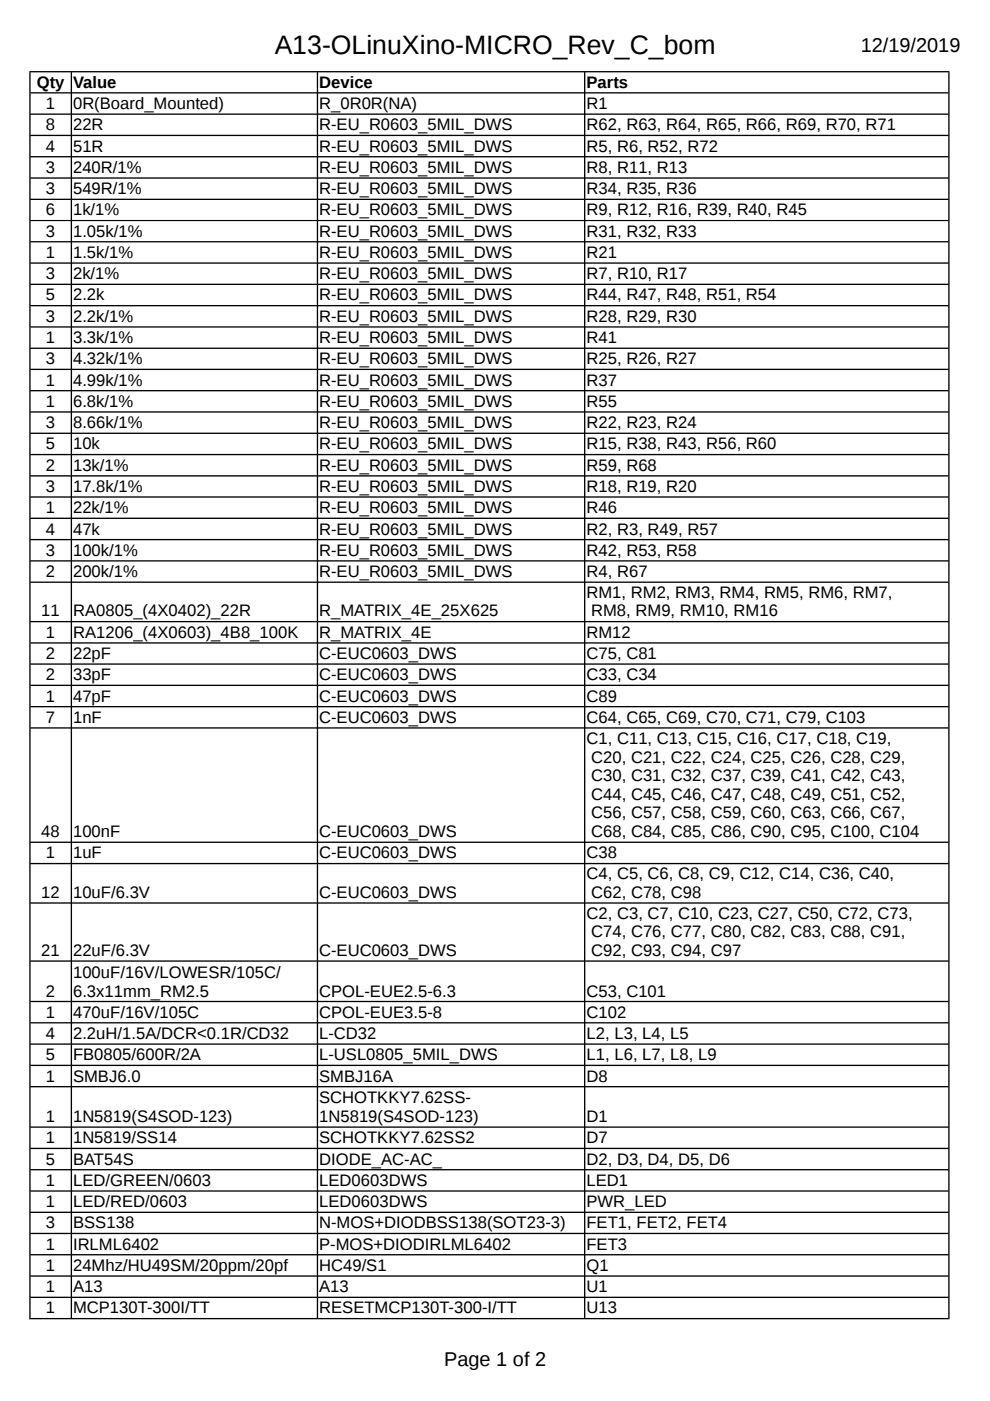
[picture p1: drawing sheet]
<svg xmlns="http://www.w3.org/2000/svg" width="210mm" height="297mm" viewBox="0 0 210 297" stroke-linecap="round" stroke-linejoin="round" font-family="sans-serif">
<defs><g id="words">
<text font-size="5.6" x="58.2" y="11.5">A13-OLinuXino-MICRO_Rev_C_bom</text>
<g font-size="4.2">
<text x="182.5" y="11">12/19/2019</text>
<text x="94.2" y="289.6">Page 1 of 2</text>
</g>
<g font-size="3.5">
<text x="7.8" y="18.6">Qty</text>
<text x="9.7" y="23.1">1</text>
<text x="15.5" y="18.6">Value</text>
<text x="15.5" y="23.1">0R(Board_Mounted)</text>
<text x="67.7" y="18.6">Device</text>
<text x="67.7" y="23.1">R_0R0R(NA)</text>
<text x="124.4" y="18.6">Parts</text>
<text x="124.4" y="23.1">R1</text>
<text x="9.7" y="27.6">8</text>
<text x="15.5" y="27.6">22R</text>
<text x="67.7" y="27.6">R-EU_R0603_5MIL_DWS</text>
<text x="124.4" y="27.6">R62, R63, R64, R65, R66, R69, R70, R71</text>
<text x="9.7" y="32.1">4</text>
<text x="15.5" y="32.1">51R</text>
<text x="67.7" y="32.1">R-EU_R0603_5MIL_DWS</text>
<text x="124.4" y="32.1">R5, R6, R52, R72</text>
<text x="9.7" y="36.7">3</text>
<text x="9.7" y="41.2">3</text>
<text x="15.5" y="36.7">240R/1%</text>
<text x="15.5" y="41.2">549R/1%</text>
<text x="67.7" y="36.7">R-EU_R0603_5MIL_DWS</text>
<text x="67.7" y="41.2">R-EU_R0603_5MIL_DWS</text>
<text x="124.4" y="36.7">R8, R11, R13</text>
<text x="124.4" y="41.2">R34, R35, R36</text>
<text x="9.7" y="45.7">6</text>
<text x="15.5" y="45.7">1k/1%</text>
<text x="67.7" y="45.7">R-EU_R0603_5MIL_DWS</text>
<text x="124.4" y="45.7">R9, R12, R16, R39, R40, R45</text>
<text x="9.7" y="50.2">3</text>
<text x="15.5" y="50.2">1.05k/1%</text>
<text x="67.7" y="50.2">R-EU_R0603_5MIL_DWS</text>
<text x="124.4" y="50.2">R31, R32, R33</text>
<text x="9.7" y="54.7">1</text>
<text x="9.7" y="59.2">3</text>
<text x="15.5" y="54.7">1.5k/1%</text>
<text x="15.5" y="59.2">2k/1%</text>
<text x="67.7" y="54.7">R-EU_R0603_5MIL_DWS</text>
<text x="67.7" y="59.2">R-EU_R0603_5MIL_DWS</text>
<text x="124.4" y="54.7">R21</text>
<text x="124.4" y="59.2">R7, R10, R17</text>
<text x="9.7" y="63.7">5</text>
<text x="15.5" y="63.7">2.2k</text>
<text x="67.7" y="63.7">R-EU_R0603_5MIL_DWS</text>
<text x="124.4" y="63.7">R44, R47, R48, R51, R54</text>
<text x="9.7" y="68.2">3</text>
<text x="15.5" y="68.2">2.2k/1%</text>
<text x="67.7" y="68.2">R-EU_R0603_5MIL_DWS</text>
<text x="124.4" y="68.2">R28, R29, R30</text>
<text x="9.7" y="72.7">1</text>
<text x="9.7" y="77.3">3</text>
<text x="15.5" y="72.7">3.3k/1%</text>
<text x="15.5" y="77.3">4.32k/1%</text>
<text x="67.7" y="72.7">R-EU_R0603_5MIL_DWS</text>
<text x="67.7" y="77.3">R-EU_R0603_5MIL_DWS</text>
<text x="124.4" y="72.7">R41</text>
<text x="124.4" y="77.3">R25, R26, R27</text>
<text x="9.7" y="81.8">1</text>
<text x="15.5" y="81.8">4.99k/1%</text>
<text x="67.7" y="81.8">R-EU_R0603_5MIL_DWS</text>
<text x="124.4" y="81.8">R37</text>
<text x="9.7" y="86.3">1</text>
<text x="15.5" y="86.3">6.8k/1%</text>
<text x="67.7" y="86.3">R-EU_R0603_5MIL_DWS</text>
<text x="124.4" y="86.3">R55</text>
<text x="9.7" y="90.8">3</text>
<text x="9.7" y="95.3">5</text>
<text x="15.5" y="90.8">8.66k/1%</text>
<text x="15.5" y="95.3">10k</text>
<text x="67.7" y="90.8">R-EU_R0603_5MIL_DWS</text>
<text x="67.7" y="95.3">R-EU_R0603_5MIL_DWS</text>
<text x="124.4" y="90.8">R22, R23, R24</text>
<text x="124.4" y="95.3">R15, R38, R43, R56, R60</text>
<text x="9.7" y="99.8">2</text>
<text x="15.5" y="99.8">13k/1%</text>
<text x="67.7" y="99.8">R-EU_R0603_5MIL_DWS</text>
<text x="124.4" y="99.8">R59, R68</text>
<text x="9.7" y="104.3">3</text>
<text x="15.5" y="104.3">17.8k/1%</text>
<text x="67.7" y="104.3">R-EU_R0603_5MIL_DWS</text>
<text x="124.4" y="104.3">R18, R19, R20</text>
<text x="9.7" y="108.8">1</text>
<text x="9.7" y="113.3">4</text>
<text x="15.5" y="108.8">22k/1%</text>
<text x="15.5" y="113.3">47k</text>
<text x="67.7" y="108.8">R-EU_R0603_5MIL_DWS</text>
<text x="67.7" y="113.3">R-EU_R0603_5MIL_DWS</text>
<text x="124.4" y="108.8">R46</text>
<text x="124.4" y="113.3">R2, R3, R49, R57</text>
<text x="9.7" y="117.8">3</text>
<text x="15.5" y="117.8">100k/1%</text>
<text x="67.7" y="117.8">R-EU_R0603_5MIL_DWS</text>
<text x="124.4" y="117.8">R42, R53, R58</text>
<text x="9.7" y="122.3">2</text>
<text x="15.5" y="122.3">200k/1%</text>
<text x="67.7" y="122.3">R-EU_R0603_5MIL_DWS</text>
<text x="124.4" y="122.3">R4, R67</text>
<text x="8.7" y="130.7">11</text>
<text x="15.5" y="130.7">RA0805_(4X0402)_22R</text>
<text x="67.7" y="130.7">R_MATRIX_4E_25X625</text>
<text x="124.4" y="126.8">RM1, RM2, RM3, RM4, RM5, RM6, RM7,</text>
<text x="125.3" y="130.7">RM8, RM9, RM10, RM16</text>
<text x="9.7" y="135.2">1</text>
<text x="15.5" y="135.2">RA1206_(4X0603)_4B8_100K</text>
<text x="67.7" y="135.2">R_MATRIX_4E</text>
<text x="124.4" y="135.2">RM12</text>
<text x="9.7" y="139.7">2</text>
<text x="15.5" y="139.7">22pF</text>
<text x="67.7" y="139.7">C-EUC0603_DWS</text>
<text x="124.4" y="139.7">C75, C81</text>
<text x="9.7" y="144.3">2</text>
<text x="9.7" y="148.8">1</text>
<text x="15.5" y="144.3">33pF</text>
<text x="15.5" y="148.8">47pF</text>
<text x="67.7" y="144.3">C-EUC0603_DWS</text>
<text x="67.7" y="148.8">C-EUC0603_DWS</text>
<text x="124.4" y="144.3">C33, C34</text>
<text x="124.4" y="148.8">C89</text>
<text x="9.7" y="153.2">7</text>
<text x="15.5" y="153.2">1nF</text>
<text x="67.7" y="153.2">C-EUC0603_DWS</text>
<text x="124.4" y="153.2">C64, C65, C69, C70, C71, C79, C103</text>
<text x="124.4" y="157.7">C1, C11, C13, C15, C16, C17, C18, C19,</text>
<text x="125.3" y="161.7">C20, C21, C22, C24, C25, C26, C28, C29,</text>
<text x="125.3" y="165.6">C30, C31, C32, C37, C39, C41, C42, C43,</text>
<text x="125.3" y="169.6">C44, C45, C46, C47, C48, C49, C51, C52,</text>
<text x="125.3" y="173.5">C56, C57, C58, C59, C60, C63, C66, C67,</text>
<text x="8.7" y="177.5">48</text>
<text x="15.5" y="177.5">100nF</text>
<text x="67.7" y="177.5">C-EUC0603_DWS</text>
<text x="125.3" y="177.5">C68, C84, C85, C86, C90, C95, C100, C104</text>
<text x="9.7" y="182">1</text>
<text x="15.5" y="182">1uF</text>
<text x="67.7" y="182">C-EUC0603_DWS</text>
<text x="124.4" y="182">C38</text>
<text x="8.7" y="190.4">12</text>
<text x="15.5" y="190.4">10uF/6.3V</text>
<text x="67.7" y="190.4">C-EUC0603_DWS</text>
<text x="124.4" y="186.4">C4, C5, C6, C8, C9, C12, C14, C36, C40,</text>
<text x="125.3" y="190.4">C62, C78, C98</text>
<text x="124.4" y="194.8">C2, C3, C7, C10, C23, C27, C50, C72, C73,</text>
<text x="8.7" y="202.7">21</text>
<text x="15.5" y="202.7">22uF/6.3V</text>
<text x="67.7" y="202.7">C-EUC0603_DWS</text>
<text x="125.3" y="198.7">C74, C76, C77, C80, C82, C83, C88, C91,</text>
<text x="125.3" y="202.7">C92, C93, C94, C97</text>
<text x="15.5" y="207.3">100uF/16V/LOWESR/105C/</text>
<text x="9.7" y="211.3">2</text>
<text x="9.7" y="215.8">1</text>
<text x="15.5" y="215.8">470uF/16V/105C</text>
<text x="15.5" y="211.3">6.3x11mm_RM2.5</text>
<text x="67.7" y="211.3">CPOL-EUE2.5-6.3</text>
<text x="67.7" y="215.8">CPOL-EUE3.5-8</text>
<text x="124.4" y="211.3">C53, C101</text>
<text x="124.4" y="215.8">C102</text>
<text x="9.7" y="220.3">4</text>
<text x="15.5" y="220.3">2.2uH/1.5A/DCR&lt;0.1R/CD32</text>
<text x="67.7" y="220.3">L-CD32</text>
<text x="124.4" y="220.3">L2, L3, L4, L5</text>
<text x="9.7" y="224.8">5</text>
<text x="15.5" y="224.8">FB0805/600R/2A</text>
<text x="67.7" y="224.8">L-USL0805_5MIL_DWS</text>
<text x="124.4" y="224.8">L1, L6, L7, L8, L9</text>
<text x="9.7" y="229.3">1</text>
<text x="15.5" y="229.3">SMBJ6.0</text>
<text x="67.7" y="229.3">SMBJ16A</text>
<text x="67.7" y="234">SCHOTKKY7.62SS-</text>
<text x="124.4" y="229.3">D8</text>
<text x="9.7" y="237.9">1</text>
<text x="15.5" y="237.9">1N5819(S4SOD-123)</text>
<text x="67.7" y="237.9">1N5819(S4SOD-123)</text>
<text x="124.4" y="237.9">D1</text>
<text x="9.7" y="242.4">1</text>
<text x="15.5" y="242.4">1N5819/SS14</text>
<text x="67.7" y="242.4">SCHOTKKY7.62SS2</text>
<text x="124.4" y="242.4">D7</text>
<text x="9.7" y="246.9">5</text>
<text x="9.7" y="251.4">1</text>
<text x="15.5" y="246.9">BAT54S</text>
<text x="15.5" y="251.4">LED/GREEN/0603</text>
<text x="67.7" y="246.9">DIODE_AC-AC_</text>
<text x="67.7" y="251.4">LED0603DWS</text>
<text x="124.4" y="246.9">D2, D3, D4, D5, D6</text>
<text x="124.4" y="251.4">LED1</text>
<text x="9.7" y="255.9">1</text>
<text x="15.5" y="255.9">LED/RED/0603</text>
<text x="67.7" y="255.9">LED0603DWS</text>
<text x="124.4" y="255.9">PWR_LED</text>
<text x="9.7" y="260.5">3</text>
<text x="15.5" y="260.5">BSS138</text>
<text x="67.7" y="260.5">N-MOS+DIODBSS138(SOT23-3)</text>
<text x="124.4" y="260.5">FET1, FET2, FET4</text>
<text x="9.7" y="265">1</text>
<text x="9.7" y="269.5">1</text>
<text x="15.5" y="265">IRLML6402</text>
<text x="15.5" y="269.5">24Mhz/HU49SM/20ppm/20pf</text>
<text x="67.7" y="265">P-MOS+DIODIRLML6402</text>
<text x="67.7" y="269.5">HC49/S1</text>
<text x="124.4" y="265">FET3</text>
<text x="124.4" y="269.5">Q1</text>
<text x="9.7" y="274">1</text>
<text x="15.5" y="274">A13</text>
<text x="67.7" y="274">A13</text>
<text x="124.4" y="274">U1</text>
<text x="9.7" y="278.5">1</text>
<text x="15.5" y="278.5">MCP130T-300I/TT</text>
<text x="67.7" y="278.5">RESETMCP130T-300-I/TT</text>
<text x="124.4" y="278.5">U13</text>
</g>
</g></defs>
<g fill="#000">
<path d="M6.2 15.1h195.1l-.3 .2h-194.5z" fill-rule="evenodd"/>
<path d="M6.3 19.7l.2-.2h194.5l.2 .2-.2 .1h-194.5z" fill-rule="evenodd"/>
<path d="M6.3 24.2l.2-.1h194.5l.2 .1-.2 .1h-194.5z" fill-rule="evenodd"/>
<path d="M6.5 28.6h194.5l.2 .1-.2 .2h-194.5l-.2-.2z" fill-rule="evenodd"/>
<path d="M6.5 33.1h194.5l.2 .1-.2 .2h-194.5l-.2-.2z" fill-rule="evenodd"/>
<path d="M6.5 37.6h194.5l.2 .1-.2 .2h-194.5l-.2-.2z" fill-rule="evenodd"/>
<path d="M6.3 42.3l.2-.2h194.5l.2 .2-.2 .1h-194.5z" fill-rule="evenodd"/>
<path d="M6.3 46.7h194.9l-.2 .2h-194.5z" fill-rule="evenodd"/>
<path d="M6.3 51.3l.2-.2h194.5l.2 .2-.2 .1h-194.5z" fill-rule="evenodd"/>
<path d="M6.3 55.8l.2-.2h194.5l.2 .2-.2 .1h-194.5z" fill-rule="evenodd"/>
<path d="M6.5 60.1h194.5l.2 .2-.2 .1h-194.5l-.2-.1z" fill-rule="evenodd"/>
<path d="M6.5 64.7h194.5l.2 .1-.2 .1h-194.5l-.2-.1z" fill-rule="evenodd"/>
<path d="M6.5 69.2h194.5l.2 .1-.2 .2h-194.5l-.2-.2z" fill-rule="evenodd"/>
<path d="M6.3 73.8l.2-.1h194.5l.2 .1-.2 .2h-194.5z" fill-rule="evenodd"/>
<path d="M6.5 78.2h194.5l.2 .1-.2 .2h-194.5l-.2-.2z" fill-rule="evenodd"/>
<path d="M6.3 82.8l.2-.1h194.5l.2 .1-.2 .2h-194.5z" fill-rule="evenodd"/>
<path d="M6.3 87.3l.2-.1h194.5l.2 .1-.2 .2h-194.5z" fill-rule="evenodd"/>
<path d="M6.5 91.7h194.5l.2 .2-.2 .1h-194.5l-.2-.1z" fill-rule="evenodd"/>
<path d="M6.5 96.2h194.5l.2 .2-.2 .1h-194.5l-.2-.1z" fill-rule="evenodd"/>
<path d="M6.5 100.8h194.5l.2 .1-.2 .1h-194.5l-.2-.1z" fill-rule="evenodd"/>
<path d="M6.5 105.2h194.5l.2 .2-.2 .1h-194.5l-.2-.1z" fill-rule="evenodd"/>
<path d="M6.5 109.7h194.5l.2 .2-.2 .1h-194.5l-.2-.1z" fill-rule="evenodd"/>
<path d="M6.3 114.4l.2-.1h194.5l.2 .1-.2 .1h-194.5z" fill-rule="evenodd"/>
<path d="M6.3 118.9l.2-.1h194.5l.2 .1-.2 .2h-194.5z" fill-rule="evenodd"/>
<path d="M6.3 123.4l.2-.1h194.5l.2 .1-.2 .2h-194.5z" fill-rule="evenodd"/>
<path d="M6.3 131.8l.2-.1h194.5l.2 .1-.2 .1h-194.5z" fill-rule="evenodd"/>
<path d="M6.3 136.3l.2-.1h194.5l.2 .1-.2 .2h-194.5z" fill-rule="evenodd"/>
<path d="M6.3 140.8l.2-.1h194.5l.2 .1-.2 .1h-194.5z" fill-rule="evenodd"/>
<path d="M6.3 145.3l.2-.1h194.5l.2 .1-.2 .2h-194.5z" fill-rule="evenodd"/>
<path d="M6.5 149.7h194.5l.2 .1-.2 .2h-194.5l-.2-.2z" fill-rule="evenodd"/>
<path d="M6.3 154.3l.2-.1h194.5l.2 .1-.2 .2h-194.5z" fill-rule="evenodd"/>
<path d="M6.5 178.4h194.5l.2 .2-.2 .1h-194.5l-.2-.1z" fill-rule="evenodd"/>
<path d="M6.3 183.1l.2-.1h194.5l.2 .1-.2 .1h-194.5z" fill-rule="evenodd"/>
<path d="M6.5 191.3h194.5l.2 .2-.2 .1h-194.5l-.2-.1z" fill-rule="evenodd"/>
<path d="M6.3 203.8l.2-.2h194.5l.2 .2-.2 .1h-194.5z" fill-rule="evenodd"/>
<path d="M6.3 212.3l.2-.1h194.5l.2 .1-.2 .2h-194.5z" fill-rule="evenodd"/>
<path d="M6.3 216.9l.2-.2h194.5l.2 .2-.2 .1h-194.5z" fill-rule="evenodd"/>
<path d="M6.3 221.4l.2-.2h194.5l.2 .2-.2 .1h-194.5z" fill-rule="evenodd"/>
<path d="M6.5 225.7h194.5l.2 .2-.2 .1h-194.5l-.2-.1z" fill-rule="evenodd"/>
<path d="M6.5 230.3h194.5l.2 .1-.2 .1h-194.5l-.2-.1z" fill-rule="evenodd"/>
<path d="M6.3 239l.2-.2h194.5l.2 .2-.2 .1h-194.5z" fill-rule="evenodd"/>
<path d="M6.3 243.5l.2-.2h194.5l.2 .2-.2 .1h-194.5z" fill-rule="evenodd"/>
<path d="M6.3 248l.2-.1h194.5l.2 .1-.2 .1h-194.5z" fill-rule="evenodd"/>
<path d="M6.5 252.4h194.5l.2 .1-.2 .2h-194.5l-.2-.2z" fill-rule="evenodd"/>
<path d="M6.5 256.9h194.5l.2 .1-.2 .2h-194.5l-.2-.2z" fill-rule="evenodd"/>
<path d="M6.2 15.1l.3 .2v264.1l-.3 .3z" fill-rule="evenodd"/>
<path d="M6.5 261.4h194.5l.2 .1-.2 .2h-194.5l-.2-.2z" fill-rule="evenodd"/>
<path d="M6.5 265.9h194.5l.2 .1-.2 .2h-194.5l-.2-.2z" fill-rule="evenodd"/>
<path d="M6.5 270.4h194.5l.2 .1-.2 .2h-194.5l-.2-.2z" fill-rule="evenodd"/>
<path d="M6.5 274.9h194.5l.2 .2-.2 .1h-194.5l-.2-.1z" fill-rule="evenodd"/>
<path d="M6.5 279.4h194.5l.3 .3h-195.1z" fill-rule="evenodd"/>
<path d="M15.1 15.2l.2 .1v264.1l-.2 .2-.1-.2v-264.1z" fill-rule="evenodd"/>
<path d="M67.3 15.2l.2 .1v264.1l-.2 .2-.1-.2v-264.1z" fill-rule="evenodd"/>
<path d="M124 15.2l.1 .1v264.1l-.1 .2-.2-.2v-264.1z" fill-rule="evenodd"/>
<path d="M201.2 15.2l.1-.1v264.6l-.3-.3v-264.1z" fill-rule="evenodd"/>
</g>
<use href="#words"/>
</svg>
